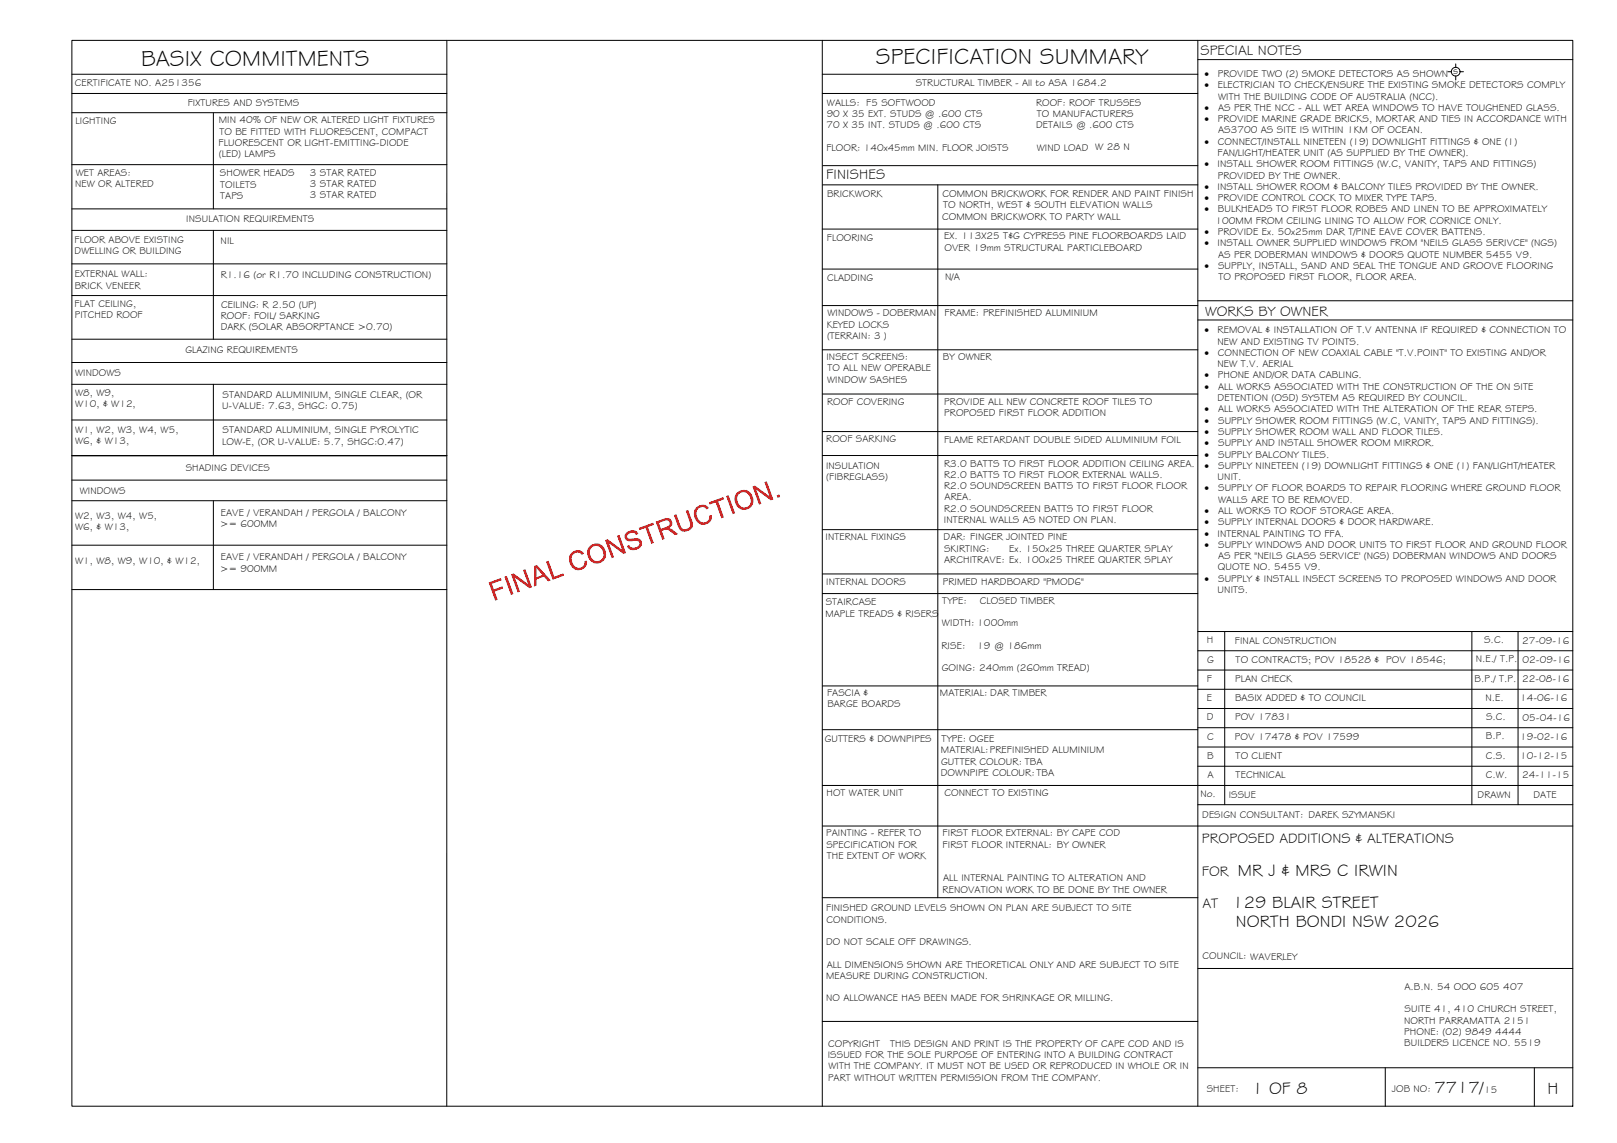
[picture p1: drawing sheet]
<svg xmlns="http://www.w3.org/2000/svg" width="420mm" height="297mm" viewBox="0 0 420 297" stroke-linecap="round" stroke-linejoin="round" font-family="sans-serif">
<defs><g id="words">
<g font-size="5.9">
<text x="36.7" y="17.2">BASIX COMMITMENTS</text>
<text x="227.6" y="16.8">SPECIFICATION SUMMARY</text>
</g>
<g font-size="4.5">
<text x="321.7" y="227.6">MR J &amp; MRS C IRWIN</text>
<text x="320.3" y="235.9">129 BLAIR STREET</text>
<text x="321.1" y="240.9">NORTH BONDI NSW 2026</text>
<text x="325.3" y="284.2">1 OF 8</text>
<text x="372.7" y="284.1">7717/</text>
<text x="402.1" y="284.2">H</text>
</g>
<g font-size="3.7">
<text x="311.9" y="14.3">SPECIAL NOTES</text>
<text x="214.7" y="46.6">FINISHES</text>
<text x="313.1" y="82">WORKS BY OWNER</text>
<text x="312.3" y="219.2">PROPOSED ADDITIONS &amp; ALTERATIONS</text>
<text x="312.3" y="227.5">FOR</text>
<text x="312.4" y="235.9">AT</text>
</g>
<g font-size="2.6">
<text x="19.5" y="22.5">CERTIFICATE NO. A251356</text>
<text x="237.9" y="22.4">STRUCTURAL TIMBER - All to ASA 1684.2</text>
<text x="313" y="20">·</text>
<text x="313" y="22.9">·</text>
<text x="316.4" y="22.9">ELECTRICIAN TO CHECK/ENSURE THE EXISTING SMOKE DETECTORS COMPLY</text>
<text x="316.4" y="20">PROVIDE TWO (2) SMOKE DETECTORS AS SHOWN</text>
<text x="377.6" y="19.2">s</text>
<text x="48.8" y="27.5">FIXTURES AND SYSTEMS</text>
<text x="214.9" y="27.4">WALLS: F5 SOFTWOOD</text>
<text x="269.2" y="27.4">ROOF: ROOF TRUSSES</text>
<text x="313" y="28.8">·</text>
<text x="316.5" y="28.8">AS PER THE NCC - ALL WET AREA WINDOWS TO HAVE TOUGHENED GLASS.</text>
<text x="316.5" y="25.9">WITH THE BUILDING CODE OF AUSTRALIA (NCC).</text>
<text x="19.6" y="32.2">LIGHTING</text>
<text x="56.8" y="32">MIN 40% OF NEW OR ALTERED LIGHT FIXTURES</text>
<text x="57" y="35">TO BE FITTED WITH FLUORESCENT, COMPACT</text>
<text x="214.8" y="33.3">70 X 35 INT. STUDS @ .600 CTS</text>
<text x="214.8" y="30.4">90 X 35 EXT. STUDS @ .600 CTS</text>
<text x="269.2" y="33.3">DETAILS @ .600 CTS</text>
<text x="269.4" y="30.4">TO MANUFACTURERS</text>
<text x="313" y="31.7">·</text>
<text x="316.4" y="31.7">PROVIDE MARINE GRADE BRICKS, MORTAR AND TIES IN ACCORDANCE WITH</text>
<text x="316.5" y="34.7">AS3700 AS SITE IS WITHIN 1KM OF OCEAN.</text>
<text x="56.8" y="37.9">FLUORESCENT OR LIGHT-EMITTING-DIODE</text>
<text x="56.9" y="40.8">(LED) LAMPS</text>
<text x="214.7" y="39.2">FLOOR: 140x45mm MIN. FLOOR JOISTS</text>
<text x="269.4" y="39.2">WIND LOAD W 28 N</text>
<text x="313" y="37.6">·</text>
<text x="316.4" y="40.5">FAN/LIGHT/HEATER UNIT (AS SUPPLIED BY THE OWNER).</text>
<text x="316.5" y="37.6">CONNECT/INSTALL NINETEEN (19) DOWNLIGHT FITTINGS &amp; ONE (1)</text>
<text x="19.7" y="45.8">WET AREAS:</text>
<text x="57.2" y="45.8">SHOWER HEADS</text>
<text x="80.5" y="45.6">3 STAR RATED</text>
<text x="313" y="43.5">·</text>
<text x="316.3" y="43.5">INSTALL SHOWER ROOM FITTINGS (W.C, VANITY, TAPS AND FITTINGS)</text>
<text x="316.4" y="46.4">PROVIDED BY THE OWNER.</text>
<text x="19.5" y="48.7">NEW OR ALTERED</text>
<text x="57.2" y="48.7">TOILETS</text>
<text x="57.2" y="51.7">TAPS</text>
<text x="80.5" y="48.6">3 STAR RATED</text>
<text x="80.5" y="51.5">3 STAR RATED</text>
<text x="214.9" y="51.2">BRICKWORK</text>
<text x="244.9" y="51.2">COMMON BRICKWORK FOR RENDER AND PAINT FINISH</text>
<text x="313" y="49.3">·</text>
<text x="313" y="52.3">·</text>
<text x="316.3" y="49.3">INSTALL SHOWER ROOM &amp; BALCONY TILES PROVIDED BY THE OWNER.</text>
<text x="316.4" y="52.3">PROVIDE CONTROL COCK TO MIXER TYPE TAPS.</text>
<text x="48.4" y="57.8">INSULATION REQUIREMENTS</text>
<text x="244.8" y="57.3">COMMON BRICKWORK TO PARTY WALL</text>
<text x="245" y="54.1">TO NORTH, WEST &amp; SOUTH ELEVATION WALLS</text>
<text x="313" y="55.2">·</text>
<text x="315.8" y="58.1">100MM FROM CEILING LINING TO ALLOW FOR CORNICE ONLY.</text>
<text x="316.4" y="55.2">BULKHEADS TO FIRST FLOOR ROBES AND LINEN TO BE APPROXIMATELY</text>
<text x="19.4" y="63.2">FLOOR ABOVE EXISTING</text>
<text x="57.3" y="63.4">NIL</text>
<text x="214.8" y="62.7">FLOORING</text>
<text x="245.3" y="62.2">EX. 113X25 T&amp;G CYPRESS PINE FLOORBOARDS LAID</text>
<text x="245.4" y="65.1">OVER 19mm STRUCTURAL PARTICLEBOARD</text>
<text x="313" y="61.1">·</text>
<text x="313" y="64">·</text>
<text x="316.3" y="64">INSTALL OWNER SUPPLIED WINDOWS FROM &quot;NEILS GLASS SERIVCE&quot; (NGS)</text>
<text x="316.4" y="61.1">PROVIDE Ex. 50x25mm DAR T/PINE EAVE COVER BATTENS.</text>
<text x="19.4" y="66.1">DWELLING OR BUILDING</text>
<text x="313" y="69.9">·</text>
<text x="316.5" y="67">AS PER DOBERMAN WINDOWS &amp; DOORS QUOTE NUMBER 5455 V9.</text>
<text x="316.5" y="69.9">SUPPLY, INSTALL, SAND AND SEAL THE TONGUE AND GROOVE FLOORING</text>
<text x="19.4" y="72.1">EXTERNAL WALL:</text>
<text x="19.4" y="75">BRICK VENEER</text>
<text x="57.3" y="72.3">R1.16 (or R1.70 INCLUDING CONSTRUCTION)</text>
<text x="214.9" y="73.1">CLADDING</text>
<text x="245.6" y="72.7">N/A</text>
<text x="316.6" y="72.8">TO PROPOSED FIRST FLOOR, FLOOR AREA.</text>
<text x="19.4" y="79.7">FLAT CEILING,</text>
<text x="19.4" y="82.7">PITCHED ROOF</text>
<text x="57.3" y="82.9">ROOF: FOIL/ SARKING</text>
<text x="57.4" y="79.9">CEILING: R 2.50 (UP)</text>
<text x="215" y="82.2">WINDOWS - DOBERMAN</text>
<text x="245.5" y="82.2">FRAME: PREFINISHED ALUMINIUM</text>
<text x="57.3" y="85.8">DARK (SOLAR ABSORPTANCE &gt;0.70)</text>
<text x="214.8" y="85.1">KEYED LOCKS</text>
<text x="214.9" y="88.1">(TERRAIN: 3 )</text>
<text x="313" y="86.6">·</text>
<text x="316.4" y="89.5">NEW AND EXISTING TV POINTS.</text>
<text x="316.4" y="86.6">REMOVAL &amp; INSTALLATION OF T.V ANTENNA IF REQUIRED &amp; CONNECTION TO</text>
<text x="48.2" y="91.8">GLAZING REQUIREMENTS</text>
<text x="214.7" y="93.6">INSECT SCREENS:</text>
<text x="245" y="93.5">BY OWNER</text>
<text x="313" y="92.5">·</text>
<text x="316.4" y="95.4">NEW T.V. AERIAL</text>
<text x="316.5" y="92.5">CONNECTION OF NEW COAXIAL CABLE &quot;T.V.POINT&quot; TO EXISTING AND/OR</text>
<text x="19.5" y="97.7">WINDOWS</text>
<text x="214.9" y="99.5">WINDOW SASHES</text>
<text x="215" y="96.5">TO ALL NEW OPERABLE</text>
<text x="313" y="98.3">·</text>
<text x="313" y="101.3">·</text>
<text x="316.4" y="98.3">PHONE AND/OR DATA CABLING.</text>
<text x="316.5" y="101.3">ALL WORKS ASSOCIATED WITH THE CONSTRUCTION OF THE ON SITE</text>
<text x="19.5" y="102.8">W8, W9,</text>
<text x="19.5" y="105.8">W10, &amp; W12,</text>
<text x="57.7" y="106.2">U-VALUE: 7.63, SHGC: 0.75)</text>
<text x="57.8" y="103.3">STANDARD ALUMINIUM, SINGLE CLEAR, (OR</text>
<text x="214.9" y="105.1">ROOF COVERING</text>
<text x="245.3" y="105.3">PROVIDE ALL NEW CONCRETE ROOF TILES TO</text>
<text x="313" y="107.1">·</text>
<text x="316.4" y="104.2">DETENTION (OSD) SYSTEM AS REQUIRED BY COUNCIL.</text>
<text x="316.5" y="107.1">ALL WORKS ASSOCIATED WITH THE ALTERATION OF THE REAR STEPS.</text>
<text x="19.5" y="112.4">W1, W2, W3, W4, W5,</text>
<text x="57.8" y="112.6">STANDARD ALUMINIUM, SINGLE PYROLYTIC</text>
<text x="245.3" y="108.2">PROPOSED FIRST FLOOR ADDITION</text>
<text x="313" y="110.1">·</text>
<text x="313" y="113">·</text>
<text x="316.5" y="110.1">SUPPLY SHOWER ROOM FITTINGS (W.C, VANITY, TAPS AND FITTINGS).</text>
<text x="316.5" y="113">SUPPLY SHOWER ROOM WALL AND FLOOR TILES.</text>
<text x="19.5" y="115.4">W6, &amp; W13,</text>
<text x="57.7" y="115.5">LOW-E, (OR U-VALUE: 5.7, SHGC:0.47)</text>
<text x="214.7" y="114.9">ROOF SARKING</text>
<text x="245.3" y="115">FLAME RETARDANT DOUBLE SIDED ALUMINIUM FOIL</text>
<text x="313" y="116">·</text>
<text x="313" y="118.9">·</text>
<text x="316.5" y="116">SUPPLY AND INSTALL SHOWER ROOM MIRROR.</text>
<text x="316.5" y="118.9">SUPPLY BALCONY TILES.</text>
<text x="48.3" y="122.3">SHADING DEVICES</text>
<text x="214.6" y="121.9">INSULATION</text>
<text x="214.7" y="124.9">(FIBREGLASS)</text>
<text x="245.3" y="121.2">R3.0 BATTS TO FIRST FLOOR ADDITION CEILING AREA.</text>
<text x="245.3" y="124.2">R2.0 BATTS TO FIRST FLOOR EXTERNAL WALLS.</text>
<text x="313" y="121.8">·</text>
<text x="316.4" y="124.7">UNIT.</text>
<text x="316.5" y="121.8">SUPPLY NINETEEN (19) DOWNLIGHT FITTINGS &amp; ONE (1) FAN/LIGHT/HEATER</text>
<text x="20.7" y="128.3">WINDOWS</text>
<text x="245.3" y="127.1">R2.0 SOUNDSCREEN BATTS TO FIRST FLOOR FLOOR</text>
<text x="245.4" y="130">AREA.</text>
<text x="313" y="127.7">·</text>
<text x="316.5" y="127.7">SUPPLY OF FLOOR BOARDS TO REPAIR FLOORING WHERE GROUND FLOOR</text>
<text x="316.5" y="130.6">WALLS ARE TO BE REMOVED.</text>
<text x="19.5" y="134.9">W2, W3, W4, W5,</text>
<text x="19.5" y="137.8">W6, &amp; W13,</text>
<text x="57.2" y="137">&gt;= 600MM</text>
<text x="57.3" y="134.1">EAVE / VERANDAH / PERGOLA / BALCONY</text>
<text x="245.3" y="135.9">INTERNAL WALLS AS NOTED ON PLAN.</text>
<text x="245.3" y="133">R2.0 SOUNDSCREEN BATTS TO FIRST FLOOR</text>
<text x="313" y="133.6">·</text>
<text x="313" y="136.5">·</text>
<text x="316.5" y="133.6">ALL WORKS TO ROOF STORAGE AREA.</text>
<text x="316.5" y="136.5">SUPPLY INTERNAL DOORS &amp; DOOR HARDWARE.</text>
<text x="214.5" y="140.3">INTERNAL FIXINGS</text>
<text x="245.2" y="140.5">DAR: FINGER JOINTED PINE</text>
<text x="245.3" y="143.4">SKIRTING:</text>
<text x="262.3" y="143.4">Ex. 150x25 THREE QUARTER SPLAY</text>
<text x="313" y="139.4">·</text>
<text x="313" y="142.4">·</text>
<text x="316.3" y="139.4">INTERNAL PAINTING TO FFA.</text>
<text x="316.5" y="142.4">SUPPLY WINDOWS AND DOOR UNITS TO FIRST FLOOR AND GROUND FLOOR</text>
<text x="19.5" y="146.4">W1, W8, W9, W10, &amp; W12,</text>
<text x="57.2" y="148.6">&gt;= 900MM</text>
<text x="57.3" y="145.6">EAVE / VERANDAH / PERGOLA / BALCONY</text>
<text x="245.3" y="146.3">ARCHITRAVE: Ex. 100x25 THREE QUARTER SPLAY</text>
<text x="316.5" y="148.2">QUOTE NO. 5455 V9.</text>
<text x="316.5" y="145.3">AS PER &quot;NEILS GLASS SERVICE' (NGS) DOBERMAN WINDOWS AND DOORS</text>
<text x="214.7" y="152">INTERNAL DOORS</text>
<text x="245" y="151.9">PRIMED HARDBOARD &quot;PMOD6&quot;</text>
<text x="313" y="151.2">·</text>
<text x="316.4" y="154.1">UNITS.</text>
<text x="316.5" y="151.2">SUPPLY &amp; INSTALL INSECT SCREENS TO PROPOSED WINDOWS AND DOOR</text>
<text x="214.5" y="160.2">MAPLE TREADS &amp; RISERS</text>
<text x="214.6" y="157.3">STAIRCASE</text>
<text x="244.8" y="156.9">TYPE:</text>
<text x="254.6" y="156.9">CLOSED TIMBER</text>
<text x="244.8" y="162.7">WIDTH: 1000mm</text>
<text x="313.6" y="167.2">H</text>
<text x="320.9" y="167.2">FINAL CONSTRUCTION</text>
<text x="385.6" y="167.1">S.C.</text>
<text x="395.5" y="167.3">27-09-16</text>
<text x="244.6" y="168.5">RISE:</text>
<text x="253.9" y="168.5">19 @ 186mm</text>
<text x="313.7" y="172.2">G</text>
<text x="321.1" y="172.2">TO CONTRACTS; POV 18528 &amp; POV 18546;</text>
<text x="383.4" y="172.1">N.E./ T.P.</text>
<text x="395.6" y="172.3">02-09-16</text>
<text x="244.7" y="174.4">GOING: 240mm (260mm TREAD)</text>
<text x="313.6" y="177.2">F</text>
<text x="320.9" y="177.2">PLAN CHECK</text>
<text x="383.2" y="177.1">B.P./ T.P.</text>
<text x="395.5" y="177.3">22-08-16</text>
<text x="214.9" y="180.9">FASCIA &amp;</text>
<text x="215" y="183.8">BARGE BOARDS</text>
<text x="244.2" y="180.9">MATERIAL: DAR TIMBER</text>
<text x="313.6" y="182.2">E</text>
<text x="320.9" y="182.2">BASIX ADDED &amp; TO COUNCIL</text>
<text x="386" y="182.1">N.E.</text>
<text x="395" y="182.3">14-06-16</text>
<text x="313.6" y="187.2">D</text>
<text x="320.9" y="187.2">POV 17831</text>
<text x="386.1" y="187.1">S.C.</text>
<text x="395.6" y="187.3">05-04-16</text>
<text x="214.3" y="192.7">GUTTERS &amp; DOWNPIPES</text>
<text x="244.5" y="195.8">MATERIAL:PREFINISHED ALUMINIUM</text>
<text x="244.7" y="192.9">TYPE: OGEE</text>
<text x="313.7" y="197.2">B</text>
<text x="313.7" y="192.2">C</text>
<text x="320.9" y="192.2">POV 17478 &amp; POV 17599</text>
<text x="321.1" y="197.2">TO CLIENT</text>
<text x="386.1" y="192.1">B.P.</text>
<text x="386.1" y="197.2">C.S.</text>
<text x="395" y="197.3">10-12-15</text>
<text x="395" y="192.3">19-02-16</text>
<text x="244.5" y="201.7">DOWNPIPE COLOUR: TBA</text>
<text x="244.5" y="198.7">GUTTER COLOUR: TBA</text>
<text x="313.7" y="202.2">A</text>
<text x="321.1" y="202.2">TECHNICAL</text>
<text x="386.1" y="202.2">C.W.</text>
<text x="395.5" y="202.3">24-11-15</text>
<text x="214.8" y="206.8">HOT WATER UNIT</text>
<text x="245.4" y="207">CONNECT TO EXISTING</text>
<text x="311.9" y="207.1">No.</text>
<text x="319.3" y="207.3">ISSUE</text>
<text x="383.9" y="207.5">DRAWN</text>
<text x="398.5" y="207.4">DATE</text>
<text x="312.4" y="212.6">DESIGN CONSULTANT: DAREK SZYMANSKI</text>
<text x="214.7" y="217.3">PAINTING - REFER TO</text>
<text x="214.7" y="220.3">SPECIFICATION FOR</text>
<text x="244.9" y="217.3">FIRST FLOOR EXTERNAL: BY CAPE COD</text>
<text x="244.9" y="220.3">FIRST FLOOR INTERNAL: BY OWNER</text>
<text x="214.8" y="223.2">THE EXTENT OF WORK</text>
<text x="244.9" y="232">RENOVATION WORK TO BE DONE BY THE OWNER</text>
<text x="245.1" y="229">ALL INTERNAL PAINTING TO ALTERATION AND</text>
<text x="214.7" y="236.8">FINISHED GROUND LEVELS SHOWN ON PLAN ARE SUBJECT TO SITE</text>
<text x="214.8" y="239.7">CONDITIONS.</text>
<text x="214.7" y="245.6">DO NOT SCALE OFF DRAWINGS.</text>
<text x="214.8" y="251.5">ALL DIMENSIONS SHOWN ARE THEORETICAL ONLY AND ARE SUBJECT TO SITE</text>
<text x="312.5" y="249.3">COUNCIL: WAVERLEY</text>
<text x="214.7" y="254.4">MEASURE DURING CONSTRUCTION.</text>
<text x="364.9" y="257.3">A.B.N. 54 OOO 605 407</text>
<text x="214.7" y="260.3">NO ALLOWANCE HAS BEEN MADE FOR SHRINKAGE OR MILLING.</text>
<text x="364.9" y="263.1">SUITE 41, 410 CHURCH STREET,</text>
<text x="364.8" y="266">NORTH PARRAMATTA 2151</text>
<text x="364.9" y="269">PHONE: (02) 9849 4444</text>
<text x="215.1" y="274.9">ISSUED FOR THE SOLE PURPOSE OF ENTERING INTO A BUILDING CONTRACT</text>
<text x="215.2" y="272">COPYRIGHT</text>
<text x="231.3" y="272">THIS DESIGN AND PRINT IS THE PROPERTY OF CAPE COD AND IS</text>
<text x="364.9" y="271.9">BUILDERS LICENCE NO. 5519</text>
<text x="215.2" y="280.8">PART WITHOUT WRITTEN PERMISSION FROM THE COMPANY.</text>
<text x="215.3" y="277.9">WITH THE COMPANY. IT MUST NOT BE USED OR REPRODUCED IN WHOLE OR IN</text>
<text x="313.6" y="283.8">SHEET:</text>
<text x="361.7" y="283.9">JOB NO:</text>
<text x="385.6" y="284.1">15</text>
</g>
</g></defs>
<!-- layer: BORDER -->
<g fill="none" stroke="#000" stroke-width=".26">
<path d="M18.7 10.5h390v277h-390zM116.1 10.5v277M213.7 19.3h97.5M213.7 10.5v277M311.2 15.5h97.5M311.2 10.5v277M213.7 24.3h97.5M213.7 59.5h97.5M213.8 48h97.4M213.8 43h97.4M243.7 48v185.3M213.7 79.4h97.5"/>
<path d="M213.7 69.9h97.5M311.2 78.2h97.5M213.7 90.9h97.5M311.2 83.2h97.5M213.7 112.2h97.5M213.7 102.4h97.5M213.7 118.4h97.5M213.7 137.6h97.5M213.7 149.2h97.5M213.7 154.3h97.5M213.7 178.3h97.5M311.2 179.1h97.5"/>
<path d="M311.2 174.1h97.5M311.2 169.1h97.5M311.2 164.1h97.5M318.2 164.1v45M382.4 164.1v45M394.4 164.1v45M213.7 189.6h97.5M311.2 199.1h97.5M311.2 194.1h97.5M311.2 189.1h97.5M311.2 184.1h97.5M213.7 204.1h195"/>
<path d="M213.7 214.7h195M311.2 209.1h97.5M213.7 233.3h97.5M311.2 251.7h97.5M213.7 265.4h97.5M311.2 277.5h97.5M359.9 277.5v10M398.7 277.5v10"/>
</g>
<!-- layer: BASIX -->
<g fill="none" stroke="#000" stroke-width=".26">
<path d="M18.7 19.3h97.4M18.7 24.3h97.4M18.7 29.3h97.4M55.4 29.3v25M18.7 42.8h97.4M18.7 54.3h97.4M18.7 59.9h97.4M55.4 59.9v28.3M18.7 68.6h97.4M18.7 76.8h97.4M18.7 94.2h97.4M18.7 99.9h97.4"/>
<path d="M18.7 88.2h97.4M55.4 99.9v18.5M18.7 109.1h97.4M116.1 118.4h-97.4h97.4M18.7 124.8h97.4M18.7 130.1h97.4M55.4 130.1v23.1M18.7 141.7h97.4M18.7 153.2h97.4"/>
</g>
<!-- layer: SERVICES -->
<g fill="none" stroke="#000" stroke-width=".26">
<path d="M376.2 18.6h.9M378.3 16.6v.9M378.3 19.8v1M379.4 18.6h.9"/>
<circle cx="378.2" cy="18.6" r="1.13"/>
</g>
<!-- layer: Stamp - Final Construction -->
<g fill="#f00">
<path d="M127 151.4l3.1-1.2 .3 .6-2.6 .9 .5 1.5 2.2-.8 .2 .5-2.2 .8 .8 2.2-.6 .2z"/>
<path d="M131.1 149.9l.6-.2 1.7 4.7-.6 .2z"/>
<path d="M132.8 149.3l.6-.3 3.9 2.8-1.4-3.7 .6-.2 1.7 4.7-.6 .3-3.8-2.8 1.3 3.6-.6 .3z"/>
<path d="M141.9 146l.6-.3 1.5 4.2 2.3-.9 .2 .6-2.9 1.1z"/>
<path d="M148.5 143.7l1.5-.7 .9 .1 .6 .5 .3 .2-.6 .4-.9-.6-1 .2-.7 .7-.1 .8 .6 1.6 .4 .4 .7 .3 1.2-.4 .4-.7 .1-.7 .6-.1-.1 1.2-.5 .7-.9 .5-1 .1-.6-.2-.8-.7-.5-.8-.3-1.2 .2-1z"/>
<path d="M157.2 140.4l.7-.3 3.8 2.8-1.4-3.7 .6-.2 1.8 4.7-.7 .2-3.8-2.7 1.3 3.7-.6 .2z"/>
<path d="M162.7 138.5l.8-.5 1.1-.2 .8 .3 .4 .6-.5 .3-.5-.5-.7-.1-1.1 .7a.74 .74 0 0 0 .2 .9 .74 .74 0 0 0 .9 0l1.5-.1 .9 .4 .3 1.1-.5 1-1.6 .6-.8-.1-.7-.5-.3-.5 .6-.3 .6 .7 1.2-.1 .7-.5 .2-.6-.2-.4-.4-.1-2.2 .1-.6-.2-.5-.9z"/>
<path d="M166 137.2l3.7-1.4 .2 .6-1.6 .6 1.6 4.1-.7 .2-1.5-4.1-1.5 .5z"/>
<path d="M175.1 133.9l.6-.3 1.5 3.6 .5 .3 .7-.1 .7-.4 .3-.4-.2-1.1-1-2.7 .6-.3 1.2 3.3v.7l-.2 .7-.7 .6-.8 .3h-.8l-.6-.2-.6-.7z"/>
<path d="M180.8 132l.6-.5 1-.3 1.1 .2 .5 .4 .2 .2-.6 .4-.9-.6-1.2 .3-.5 .7v.9l.6 1.4 .5 .5 .6 .2 1.1-.3 .4-.6 .1-.9 .7-.1-.1 .9-.5 .9-.8 .5-1.1 .2-.7-.2-.6-.5-.6-.9-.3-1.1 .1-.9z"/>
<path d="M184.2 130.5l3.7-1.3 .2 .6-1.5 .5 1.5 4.2-.6 .2-1.5-4.2-1.6 .6z"/>
<path d="M188.7 128.9l.6-.2 1.7 4.7-.6 .2z"/>
<path d="M195.5 126.4l.7-.2 3.8 2.8-1.4-3.7 .6-.2 1.7 4.7-.6 .2-3.8-2.8 1.3 3.7-.6 .2z"/>
<path d="M201.8 128.7l.7-.2 .2 .7-.7 .2z"/>
<path d="M138.8 147.1l.7-.3 3.6 4-.7 .3-1.1-1.2-1.9 .7v1.6l-.7 .2zM139.3 147.4l.1 2.6 1.6-.6z"/>
<path d="M153.1 142l.7-.4 1.1-.4 1 .2 .6 .4 .8 1.1 .2 .9-.1 .9-.5 1-.7 .4-1 .3-1.1-.2-.6-.4-.6-.8-.3-1.1v-.8zM153.8 142.2l-.5 .7-.1 .5 .5 1.6 .5 .5 .7 .3 1.3-.3 .4-.4 .2-.8-.2-1.1-.3-.7-.5-.4-.7-.3z"/>
<path d="M170.4 135.6l2.6-.9h.9l.6 .6 .2 .7-.2 .6-.8 .7 .8 .2 1.7 1.3-.8 .3-2.1-1.5-1.4 .4 .8 2.1-.6 .2zM171.2 135.9l.6 1.5 1.8-.7 .4-.5-.2-.7-.4-.3z"/>
<path d="M191.6 128l.9-.6 1-.1 .8 .2 .7 .6 .6 1 .2 1.3-.3 .8-.5 .7-1.2 .6h-.8l-.7-.3-.8-.6-.5-1.2-.1-1 .2-.8zM192 128.4l-.4 .6-.1 .7 .5 1.4 1.1 .8h.7l.6-.3 .4-.4 .3-.8-.1-1-.5-.9-.5-.4-.7-.2z"/>
</g>
<use href="#words"/>
</svg>
